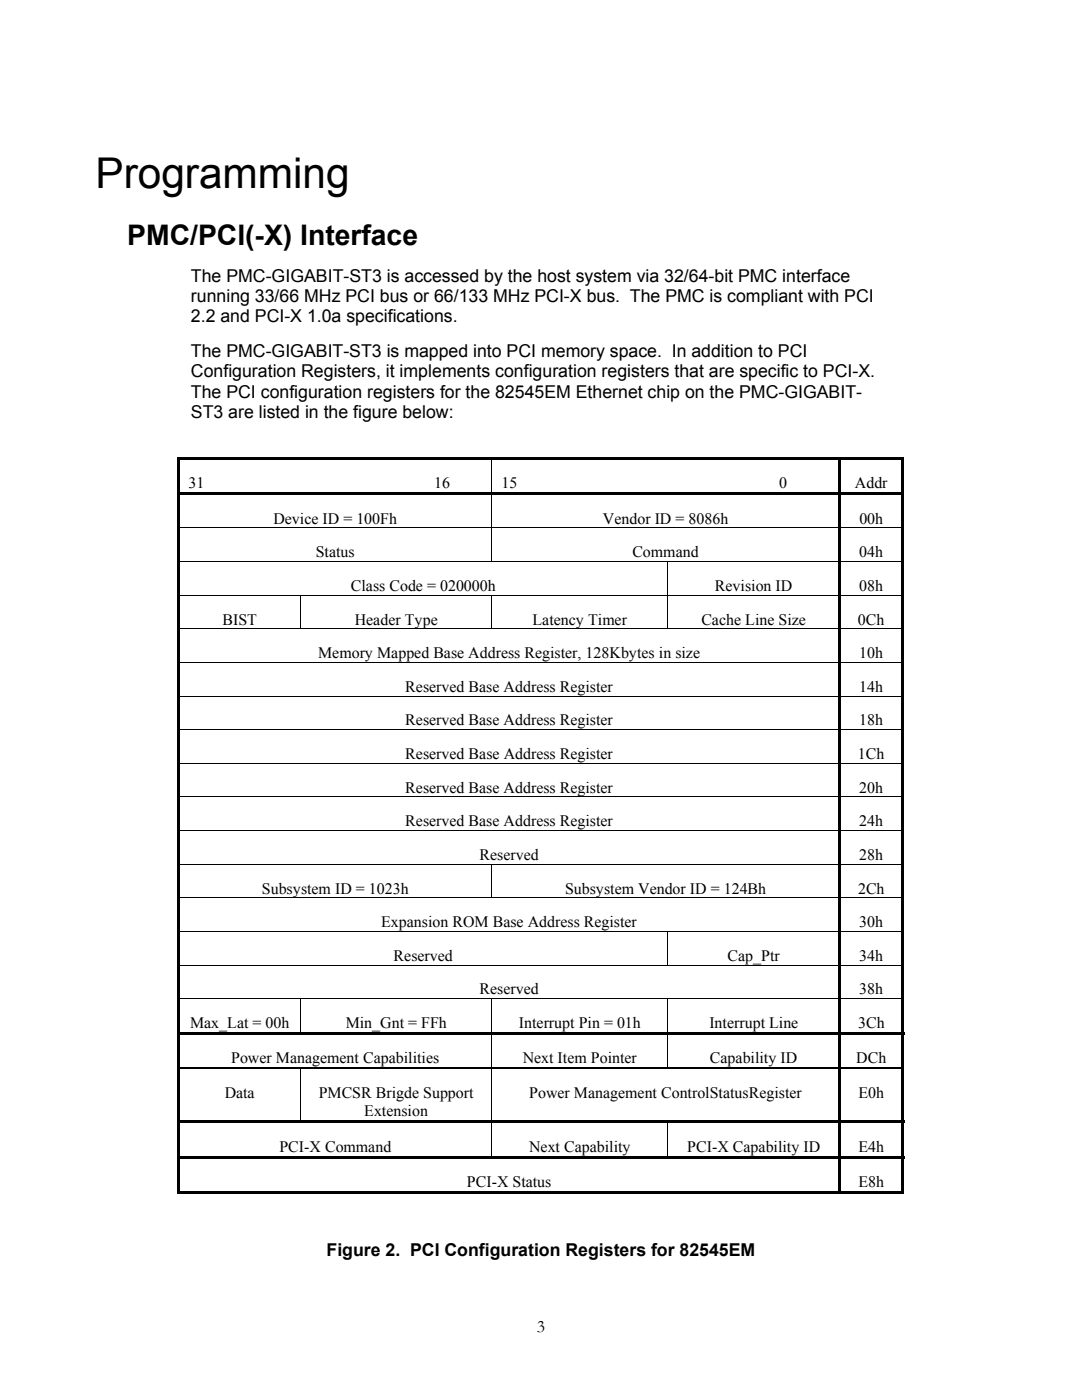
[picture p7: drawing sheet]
<svg xmlns="http://www.w3.org/2000/svg" width="216mm" height="279mm" viewBox="0 0 216 279" stroke-linecap="round" stroke-linejoin="round" font-family="sans-serif">
<defs><g id="words">
<text font-size="8.5" x="19" y="37.6">Programming</text>
<text font-size="5.7" x="25.4" y="48.9">PMC/PCI(-X) Interface</text>
<g font-size="3.5">
<text x="38.1" y="56.2">The PMC-GIGABIT-ST3 is accessed by the host system via 32/64-bit PMC interface</text>
<text x="38.1" y="60.3">running 33/66 MHz PCI bus or 66/133 MHz PCI-X bus. The PMC is compliant with PCI</text>
<text x="38.1" y="64.3">2.2 and PCI-X 1.0a specifications.</text>
<text x="38.1" y="71.2">The PMC-GIGABIT-ST3 is mapped into PCI memory space. In addition to PCI</text>
<text x="38.1" y="75.3">Configuration Registers, it implements configuration registers that are specific to PCI-X.</text>
<text x="38.1" y="79.4">The PCI configuration registers for the 82545EM Ethernet chip on the PMC-GIGABIT-</text>
<text x="38.1" y="83.4">ST3 are listed in the figure below:</text>
<text x="65.2" y="250.7">Figure 2. PCI Configuration Registers for 82545EM</text>
<text x="107.1" y="265.8">3</text>
</g>
<g font-size="3.2">
<text x="37.6" y="97.5">31</text>
<text x="86.6" y="97.5">16</text>
<text x="100" y="97.5">15</text>
<text x="155.5" y="97.5">0</text>
<text x="170.6" y="97.5">Addr</text>
<text x="54.5" y="104.5">Device ID = 100Fh</text>
<text x="120.3" y="104.5">Vendor ID = 8086h</text>
<text x="171.5" y="104.5">00h</text>
<text x="63" y="111.2">Status</text>
<text x="126.2" y="111.2">Command</text>
<text x="171.5" y="111.2">04h</text>
<text x="70" y="117.9">Class Code = 020000h</text>
<text x="142.7" y="117.9">Revision ID</text>
<text x="171.5" y="117.9">08h</text>
<text x="44.4" y="124.7">BIST</text>
<text x="70.8" y="124.7">Header Type</text>
<text x="106.3" y="124.7">Latency Timer</text>
<text x="139.9" y="124.7">Cache Line Size</text>
<text x="171.2" y="124.7">0Ch</text>
<text x="63.5" y="131.4">Memory Mapped Base Address Register, 128Kbytes in size</text>
<text x="171.5" y="131.4">10h</text>
<text x="80.9" y="138.1">Reserved Base Address Register</text>
<text x="171.5" y="138.1">14h</text>
<text x="80.9" y="144.8">Reserved Base Address Register</text>
<text x="171.5" y="144.8">18h</text>
<text x="80.9" y="151.5">Reserved Base Address Register</text>
<text x="171.2" y="151.5">1Ch</text>
<text x="80.9" y="158.2">Reserved Base Address Register</text>
<text x="171.5" y="158.2">20h</text>
<text x="80.9" y="164.9">Reserved Base Address Register</text>
<text x="171.5" y="164.9">24h</text>
<text x="95.7" y="171.6">Reserved</text>
<text x="171.4" y="171.6">28h</text>
<text x="52.3" y="178.3">Subsystem ID = 1023h</text>
<text x="112.7" y="178.3">Subsystem Vendor ID = 124Bh</text>
<text x="171.2" y="178.3">2Ch</text>
<text x="76.1" y="185">Expansion ROM Base Address Register</text>
<text x="171.4" y="185">30h</text>
<text x="78.5" y="191.7">Reserved</text>
<text x="145.2" y="191.7">Cap_Ptr</text>
<text x="171.4" y="191.7">34h</text>
<text x="95.7" y="198.5">Reserved</text>
<text x="171.4" y="198.5">38h</text>
<text x="37.9" y="205.2">Max_Lat = 00h</text>
<text x="69" y="205.2">Min_Gnt = FFh</text>
<text x="103.5" y="205.2">Interrupt Pin = 01h</text>
<text x="141.5" y="205.2">Interrupt Line</text>
<text x="171.2" y="205.2">3Ch</text>
<text x="46.1" y="212.2">Power Management Capabilities</text>
<text x="104.3" y="212.2">Next Item Pointer</text>
<text x="141.7" y="212.2">Capability ID</text>
<text x="170.8" y="212.2">DCh</text>
<text x="44.8" y="219.1">Data</text>
<text x="63.6" y="219.1">PMCSR Brigde Support</text>
<text x="105.6" y="219.1">Power Management ControlStatusRegister</text>
<text x="171.3" y="219.1">E0h</text>
<text x="72.7" y="222.8">Extension</text>
<text x="55.8" y="229.9">PCI-X Command</text>
<text x="105.6" y="229.9">Next Capability</text>
<text x="137.1" y="229.9">PCI-X Capability ID</text>
<text x="171.3" y="229.9">E4h</text>
<text x="93.2" y="237">PCI-X Status</text>
<text x="171.3" y="237">E8h</text>
</g>
</g></defs>
<g fill="#000">
<path d="M35.4 91.1h.5v.6h-.5zM35.4 91.1h145v.6h-145zM35.4 91.7h.5v6.5h-.5zM35.4 98.2h145v.5h-145zM167.2 91.7h.5v6.5h-.5zM179.9 91.1h.5v.6h-.5zM179.9 91.7h.5v6.5h-.5zM35.4 98.7h.5v6.6h-.5zM35.4 105.5h.5v6.5h-.5zM35.4 112.2h.5v6.5h-.5zM167.2 98.7h.5v6.6h-.5zM167.2 105.5h.5v6.5h-.5z"/>
<path d="M167.2 112.2h.5v6.5h-.5zM179.9 98.7h.5v6.6h-.5zM179.9 105.5h.5v6.5h-.5zM179.9 112.2h.5v6.5h-.5zM35.4 118.9h.5v6.5h-.5zM35.4 125.6h.5v6.5h-.5zM35.4 132.3h.5v6.5h-.5zM167.2 118.9h.5v6.5h-.5zM167.2 125.6h.5v6.5h-.5zM167.2 132.3h.5v6.5h-.5zM179.9 118.9h.5v6.5h-.5zM179.9 125.6h.5v6.5h-.5z"/>
<path d="M179.9 132.3h.5v6.5h-.5zM35.4 139h.5v6.5h-.5zM35.4 145.7h.5v6.6h-.5zM35.4 152.4h.5v6.6h-.5zM167.2 139h.5v6.5h-.5zM167.2 145.7h.5v6.6h-.5zM167.2 152.4h.5v6.6h-.5zM179.9 139h.5v6.5h-.5zM179.9 145.7h.5v6.6h-.5zM179.9 152.4h.5v6.6h-.5zM35.4 159.1h.5v6.6h-.5zM35.4 165.8h.5v6.6h-.5z"/>
<path d="M35.4 172.6h.5v6.5h-.5zM167.2 159.1h.5v6.6h-.5zM167.2 165.8h.5v6.6h-.5zM167.2 172.6h.5v6.5h-.5zM179.9 159.1h.5v6.6h-.5zM179.9 165.8h.5v6.6h-.5zM179.9 172.6h.5v6.5h-.5zM35.4 179.3h.5v6.5h-.5zM35.4 186h.5v6.5h-.5zM35.4 192.7h.5v6.5h-.5zM167.2 179.3h.5v6.5h-.5zM167.2 186h.5v6.5h-.5z"/>
<path d="M167.2 192.7h.5v6.5h-.5zM179.9 179.3h.5v6.5h-.5zM179.9 186h.5v6.5h-.5zM179.9 192.7h.5v6.5h-.5zM35.4 199.4h.5v6.5h-.5zM35.4 205.9h98.3v.6h-98.3zM35.4 206.5h.5v6.5h-.5zM35.4 213h.5v.3h-.5zM59.9 213.3h.2zM98 213.3h.2zM133.7 205.9h33.5v.6h-33.5zM167.2 199.4h.5v6.5h-.5z"/>
<path d="M167.2 205.9h13.2v.6h-13.2zM167.2 206.5h.5v6.5h-.5zM167.2 213h.5v.3h-.5zM179.9 199.4h.5v6.5h-.5zM179.9 206.5h.5v6.5h-.5zM179.9 213h.5v.3h-.5zM35.4 213.3h.5v10.3h-.5zM35.4 223.6h98.3v.5h-98.3zM35.4 224.1h.5v6.6h-.5zM35.4 230.7h98.3v.5h-98.3zM35.4 231.2h.5v7.1h-.5zM35.4 237.7h131.8v.6h-131.8z"/>
<path d="M133.7 223.6h33.5v.5h-33.5zM133.7 230.7h33.5v.5h-33.5zM167.2 213.3h.5v10.3h-.5zM167.2 223.6h13.2v.5h-13.2zM167.2 224.1h.5v6.6h-.5zM167.2 230.7h13.2v.5h-13.2zM167.2 231.2h.5v7.1h-.5zM167.7 237.7h12.2v.6h-12.2zM179.9 213.3h.5v10.3h-.5zM179.9 224.1h.5v6.6h-.5zM179.9 231.2h.5v7.1h-.5zM179.9 237.7h.5v.6h-.5z"/>
</g>
<g fill="none" stroke="#000" stroke-width=".2">
<path d="M98.1 91.7v6.5M98.1 98.7v6.6M35.4 105.4h145M35.4 112.1h145M35.4 118.8h145M60 118.9v6.5M98.1 105.5v6.5M98.1 118.9v6.5M133.3 112.2v6.5M133.3 118.9v6.5M35.4 125.5h145M35.4 132.2h145"/>
<path d="M35.4 138.9h145M35.4 145.6h145M35.4 152.3h145M35.4 159h145M35.4 165.8h145M35.4 172.5h145M35.4 179.2h145M98.1 172.6v6.5M35.4 185.9h145M35.4 192.6h145M35.4 199.3h145M60 199.4v6.5"/>
<path d="M98.1 199.4v6.5M133.3 186v6.5M133.3 199.4v6.5M60 213.3v10.3M98.1 206.5v6.5M98.1 213.3v10.3M133.3 206.5v6.5M98.1 224.1v6.6M133.3 224.1v6.6"/>
</g>
<path d="M35.9 213.1h131.3M167.7 213.1h12.2" fill="none" stroke="#000" stroke-width=".25"/>
<use href="#words"/>
</svg>
